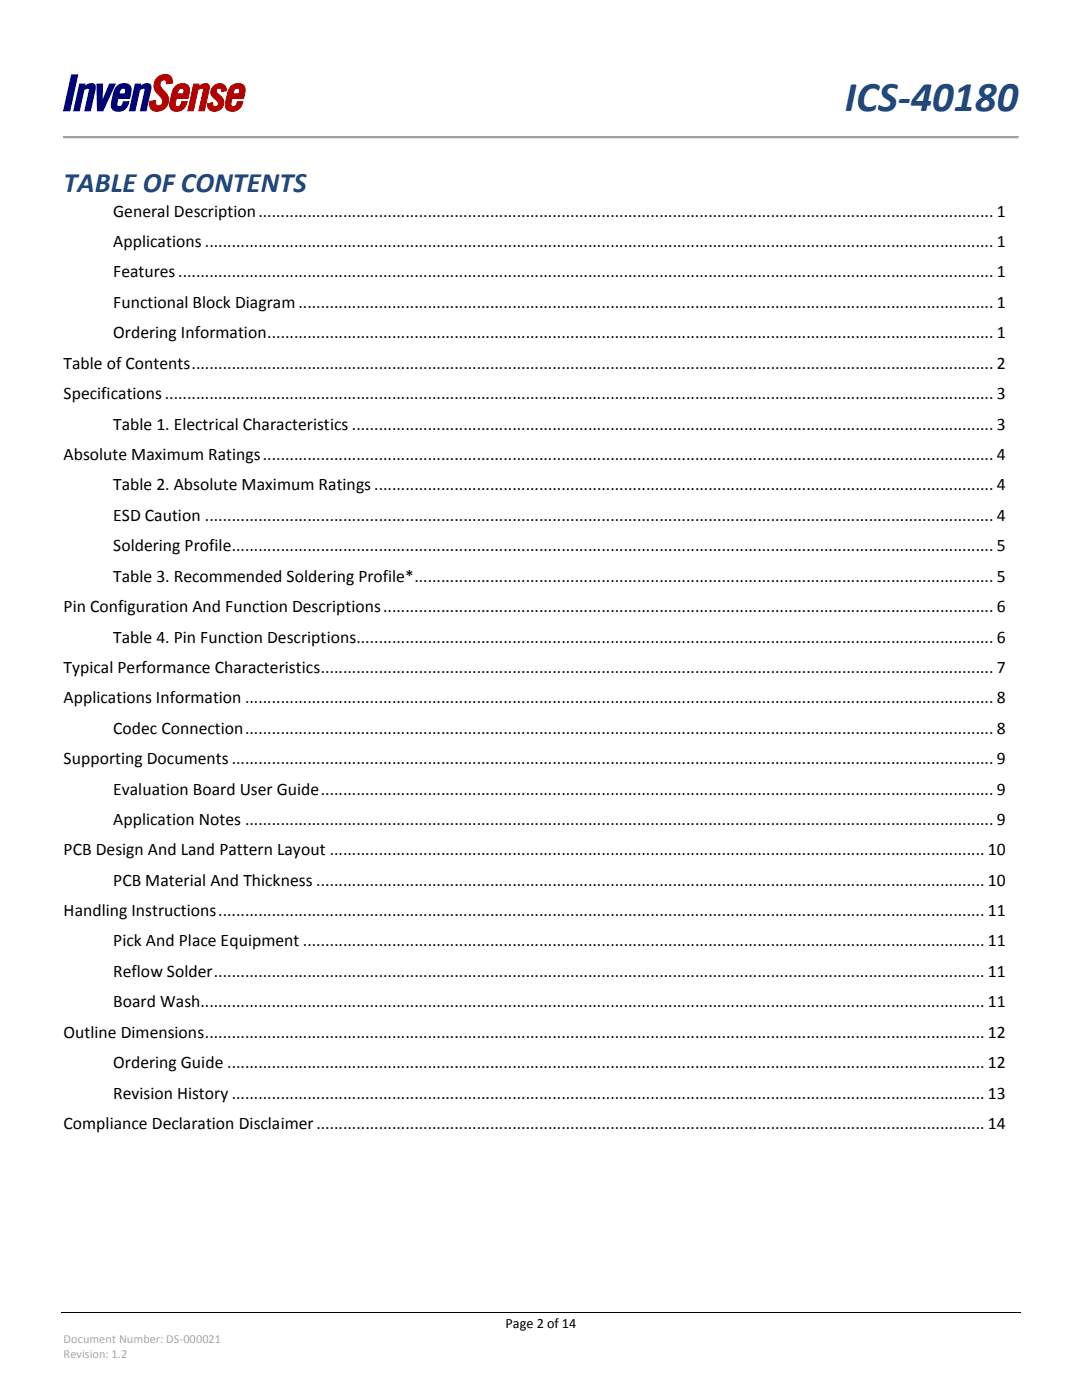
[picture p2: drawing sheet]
<svg xmlns="http://www.w3.org/2000/svg" width="216mm" height="279mm" viewBox="0 0 216 279" stroke-linecap="round" stroke-linejoin="round" font-family="sans-serif">
<defs><g id="words">
<text font-size="8.5" fill="#1f497d" x="168.6" y="22.1">ICS-40180</text>
<text font-size="5.6" fill="#1f497d" x="12.7" y="38.3">TABLE OF CONTENTS</text>
<g font-size="3.5">
<text x="22.6" y="43.2">General Description..................................................................................................................................................................... 1</text>
<text x="22.6" y="49.3">Applications ................................................................................................................................................................................. 1</text>
<text x="22.6" y="55.4">Features....................................................................................................................................................................................... 1</text>
<text x="22.6" y="61.4">Functional Block Diagram ............................................................................................................................................................ 1</text>
<text x="22.6" y="67.5">Ordering Information................................................................................................................................................................... 1</text>
<text x="12.7" y="73.6">Table of Contents.................................................................................................................................................................................... 2</text>
<text x="12.7" y="79.6">Specifications.......................................................................................................................................................................................... 3</text>
<text x="22.6" y="85.7">Table 1. Electrical Characteristics ................................................................................................................................................ 3</text>
<text x="12.7" y="91.8">Absolute Maximum Ratings.................................................................................................................................................................... 4</text>
<text x="22.6" y="97.9">Table 2. Absolute Maximum Ratings ........................................................................................................................................... 4</text>
<text x="22.6" y="103.9">ESD Caution ................................................................................................................................................................................. 4</text>
<text x="22.6" y="110">Soldering Profile........................................................................................................................................................................... 5</text>
<text x="22.6" y="116.1">Table 3. Recommended Soldering Profile*.................................................................................................................................. 5</text>
<text x="12.7" y="122.1">Pin Configuration And Function Descriptions......................................................................................................................................... 6</text>
<text x="22.6" y="128.2">Table 4. Pin Function Descriptions............................................................................................................................................... 6</text>
<text x="12.7" y="134.3">Typical Performance Characteristics....................................................................................................................................................... 7</text>
<text x="12.7" y="140.3">Applications Information ........................................................................................................................................................................ 8</text>
<text x="22.6" y="146.4">Codec Connection........................................................................................................................................................................ 8</text>
<text x="12.7" y="152.5">Supporting Documents ........................................................................................................................................................................... 9</text>
<text x="22.6" y="158.6">Evaluation Board User Guide....................................................................................................................................................... 9</text>
<text x="22.6" y="164.6">Application Notes ........................................................................................................................................................................ 9</text>
<text x="12.7" y="170.7">PCB Design And Land Pattern Layout ................................................................................................................................................... 10</text>
<text x="22.6" y="176.8">PCB Material And Thickness ...................................................................................................................................................... 10</text>
<text x="12.7" y="182.8">Handling Instructions............................................................................................................................................................................ 11</text>
<text x="22.6" y="188.9">Pick And Place Equipment ......................................................................................................................................................... 11</text>
<text x="22.6" y="195">Reflow Solder............................................................................................................................................................................. 11</text>
<text x="22.6" y="201">Board Wash................................................................................................................................................................................ 11</text>
<text x="12.7" y="207.1">Outline Dimensions............................................................................................................................................................................... 12</text>
<text x="22.6" y="213.2">Ordering Guide .......................................................................................................................................................................... 12</text>
<text x="22.6" y="219.2">Revision History ......................................................................................................................................................................... 13</text>
<text x="12.7" y="225.3">Compliance Declaration Disclaimer...................................................................................................................................................... 14</text>
</g>
<text font-size="2.8" x="100.9" y="265">Page 2 of 14</text>
<g font-size="2.5" fill="#a8a8a8">
<text x="12.7" y="268.1">Document Number: DS-000021</text>
<text x="12.7" y="271.1">Revision: 1.2</text>
</g>
</g></defs>
<path d="M12.7 27.2h190.5v.6h-190.5z" fill-rule="evenodd" fill="#a0a0a0"/>
<path d="M12.7 27.2l.1 .1z" fill="#a0a0a0"/>
<path d="M12.8 27.3h190.3" fill="none" stroke="#a0a0a0" stroke-width=".2"/>
<path d="M203.1 27.2l.1 .1z" fill="#e3e3e3"/>
<g fill="#a0a0a0">
<path d="M203.1 27.2l.1 .1z"/>
<path d="M12.7 27.3l.1 .4z"/>
</g>
<path d="M203.1 27.3l.1 .4z" fill="#e3e3e3"/>
<path d="M12.7 27.7l.1 .1z" fill="#a0a0a0"/>
<path d="M12.7 27.7l.1 .1z" fill="#e3e3e3"/>
<path d="M12.8 27.7h190.3" fill="none" stroke="#e3e3e3" stroke-width=".2"/>
<path d="M203.1 27.7l.1 .1z" fill="#e3e3e3"/>
<path d="M12.2 261.9h191.5" fill="none" stroke="#000" stroke-width=".2"/>
<path d="M14.3 15h1.2l-1.6 7.1h-1.2z" fill="#000073"/>
<path d="M14.3 15h1.2l-1.6 7.1h-1.2z" fill="none" stroke="#000073" stroke-width=".2"/>
<path d="M15.9 16.8h1l-.1 .5a1.57 1.57 0 0 1 2.1-.3l.1 .8-1 4.3h-1.1l.9-4.1a.46 .46 0 0 0-.3-.5 .46 .46 0 0 0-.5 .3l-.3 .1-.9 4.2h-1.1z" fill="#000073"/>
<path d="M15.9 16.8h1l-.1 .5a1.57 1.57 0 0 1 2.1-.3l.1 .8-1 4.3h-1.1l.9-4.1a.46 .46 0 0 0-.3-.5 .46 .46 0 0 0-.5 .3l-.3 .1-.9 4.2h-1.1z" fill="none" stroke="#000073" stroke-width=".2"/>
<path d="M19.3 16.8h1.2l-.1 3.5 1.5-3.5h1.1l-2.5 5.3h-1.1z" fill="#000073"/>
<path d="M19.3 16.8h1.2l-.1 3.5 1.5-3.5h1.1l-2.5 5.3h-1.1z" fill="none" stroke="#000073" stroke-width=".2"/>
<path d="M23.3 17.2a1.74 1.74 0 0 1 2.8 .2v1l-.2 1.3h-2.4l-.1 .7a.61 .61 0 0 0 .3 .9 .61 .61 0 0 0 .8-.6l.1-.4h1.1a1.99 1.99 0 0 1-1.2 1.7 1.99 1.99 0 0 1-2.1-.3l-.2-.7 .1-.8 .5-2.2zM24.1 17.8l-.4 .9h1.3v-.2a.57 .57 0 0 0-.1-.8 .57 .57 0 0 0-.8 .1z" fill="#000073"/>
<path d="M23.3 17.2a1.74 1.74 0 0 1 2.8 .2v1l-.2 1.3h-2.4l-.1 .7a.61 .61 0 0 0 .3 .9 .61 .61 0 0 0 .8-.6l.1-.4h1.1a1.99 1.99 0 0 1-1.2 1.7 1.99 1.99 0 0 1-2.1-.3l-.2-.7 .1-.8 .5-2.2zM24.1 17.8a.57 .57 0 0 1 .8-.1 .57 .57 0 0 1 .1 .8v.2h-1.3z" fill="none" stroke="#000073" stroke-width=".2"/>
<path d="M27 16.8h1l-.1 .5a1.56 1.56 0 0 1 2.1-.3l.1 .6-1 4.5h-1.1l.9-4.1v-.3l-.3-.1-.7 .3-1 4.2h-1.1z" fill="#000073"/>
<path d="M27 16.8h1l-.1 .5a1.56 1.56 0 0 1 2.1-.3l.1 .6-1 4.5h-1.1l.9-4.1v-.3l-.3-.1-.7 .3-1 4.2h-1.1z" fill="none" stroke="#000073" stroke-width=".2"/>
<path d="M31.4 15.4a1.86 1.86 0 0 1 2.9 .1l.1 1.1-1.2 .1a.64 .64 0 0 0-.6-.8 .64 .64 0 0 0-.7 .7 2.73 2.73 0 0 0 1.2 1.9 2.18 2.18 0 0 1 0 3 2.18 2.18 0 0 1-3 .2l-.2-.6v-.9l1.2-.1a.74 .74 0 0 0 .5 1 .74 .74 0 0 0 .8-.8 5.8 5.8 0 0 0-1.5-2.3 2.21 2.21 0 0 1 .5-2.6z" fill="#b50000"/>
<path d="M31.4 15.4a1.86 1.86 0 0 1 2.9 .1l.1 1.1-1.2 .1a.64 .64 0 0 0-.6-.8 .64 .64 0 0 0-.7 .7 2.73 2.73 0 0 0 1.2 1.9 2.18 2.18 0 0 1 0 3 2.18 2.18 0 0 1-3 .2l-.2-.6v-.9l1.2-.1a.74 .74 0 0 0 .5 1 .74 .74 0 0 0 .8-.8 5.8 5.8 0 0 0-1.5-2.3 2.21 2.21 0 0 1 .5-2.6z" fill="none" stroke="#b50000" stroke-width=".2"/>
<path d="M35 17.2a1.74 1.74 0 0 1 2.7 .2l.1 1-.3 1.3h-2.3l-.2 .7a.61 .61 0 0 0 .4 .9 .61 .61 0 0 0 .8-.6l.1-.4h1.1a1.99 1.99 0 0 1-1.3 1.7 1.99 1.99 0 0 1-2.1-.3l-.1-.7v-.8l.6-2.2zM35.7 17.8l-.3 .9h1.2l.1-.2a.57 .57 0 0 0-.2-.8 .57 .57 0 0 0-.8 .1z" fill="#b50000"/>
<path d="M35 17.2a1.74 1.74 0 0 1 2.7 .2l.1 1-.3 1.3h-2.3l-.2 .7a.61 .61 0 0 0 .4 .9 .61 .61 0 0 0 .8-.6l.1-.4h1.1a1.99 1.99 0 0 1-1.3 1.7 1.99 1.99 0 0 1-2.1-.3l-.1-.7v-.8l.6-2.2zM35.7 17.8a.57 .57 0 0 1 .8-.1 .57 .57 0 0 1 .2 .8l-.1 .2h-1.2z" fill="none" stroke="#b50000" stroke-width=".2"/>
<path d="M38.6 16.8h1.1l-.1 .5a1.57 1.57 0 0 1 2.1-.3v.8l-.9 4.3h-1.1l.9-4.1a.46 .46 0 0 0-.4-.5 .46 .46 0 0 0-.5 .3l-.2 .1-.9 4.2h-1.1z" fill="#b50000"/>
<path d="M38.6 16.8h1.1l-.1 .5a1.57 1.57 0 0 1 2.1-.3v.8l-.9 4.3h-1.1l.9-4.1a.46 .46 0 0 0-.4-.5 .46 .46 0 0 0-.5 .3l-.2 .1-.9 4.2h-1.1z" fill="none" stroke="#b50000" stroke-width=".2"/>
<path d="M42.5 17.3a1.47 1.47 0 0 1 1.5-.6 1.47 1.47 0 0 1 1.2 1.1v.3l-1 .2a.57 .57 0 0 0-.4-.7 .57 .57 0 0 0-.7 .4 .57 .57 0 0 0 .4 .7l.1 .1a1.76 1.76 0 0 1 .7 2.7 1.76 1.76 0 0 1-2.8 0l-.1-.8 1-.2a.62 .62 0 0 0 .4 .7 .62 .62 0 0 0 .8-.3 .62 .62 0 0 0-.4-.8l-.3-.3a1.58 1.58 0 0 1-.4-2.5z" fill="#b50000"/>
<path d="M42.5 17.3a1.47 1.47 0 0 1 1.5-.6 1.47 1.47 0 0 1 1.2 1.1v.3l-1 .2a.57 .57 0 0 0-.4-.7 .57 .57 0 0 0-.7 .4 .57 .57 0 0 0 .4 .7l.1 .1a1.75 1.75 0 0 1 .7 2.7 1.75 1.75 0 0 1-2.8 0l-.1-.8 1-.2a.62 .62 0 0 0 .4 .7 .62 .62 0 0 0 .8-.3 .62 .62 0 0 0-.4-.8l-.3-.3a1.58 1.58 0 0 1-.4-2.5z" fill="none" stroke="#b50000" stroke-width=".2"/>
<path d="M46.1 17.2a1.72 1.72 0 0 1 2.7 .2l.1 .7-.3 1.6h-2.3l-.2 .7a.61 .61 0 0 0 .4 .9 .61 .61 0 0 0 .8-.6l.1-.4h1.1a1.99 1.99 0 0 1-1.3 1.7 1.99 1.99 0 0 1-2.1-.3l-.1-.9 .4-2.1 .3-1zM46.8 17.8l-.3 .9h1.2l.1-.2a.57 .57 0 0 0-.2-.8 .57 .57 0 0 0-.8 .1z" fill="#b50000"/>
<path d="M46.1 17.2a1.72 1.72 0 0 1 2.7 .2l.1 .7-.3 1.6h-2.3l-.2 .7a.61 .61 0 0 0 .4 .9 .61 .61 0 0 0 .8-.6l.1-.4h1.1a1.99 1.99 0 0 1-1.3 1.7 1.99 1.99 0 0 1-2.1-.3l-.1-.9 .4-2.1 .3-1zM46.8 17.8a.57 .57 0 0 1 .8-.1 .57 .57 0 0 1 .2 .8l-.1 .2h-1.2z" fill="none" stroke="#b50000" stroke-width=".2"/>
<use href="#words"/>
</svg>
